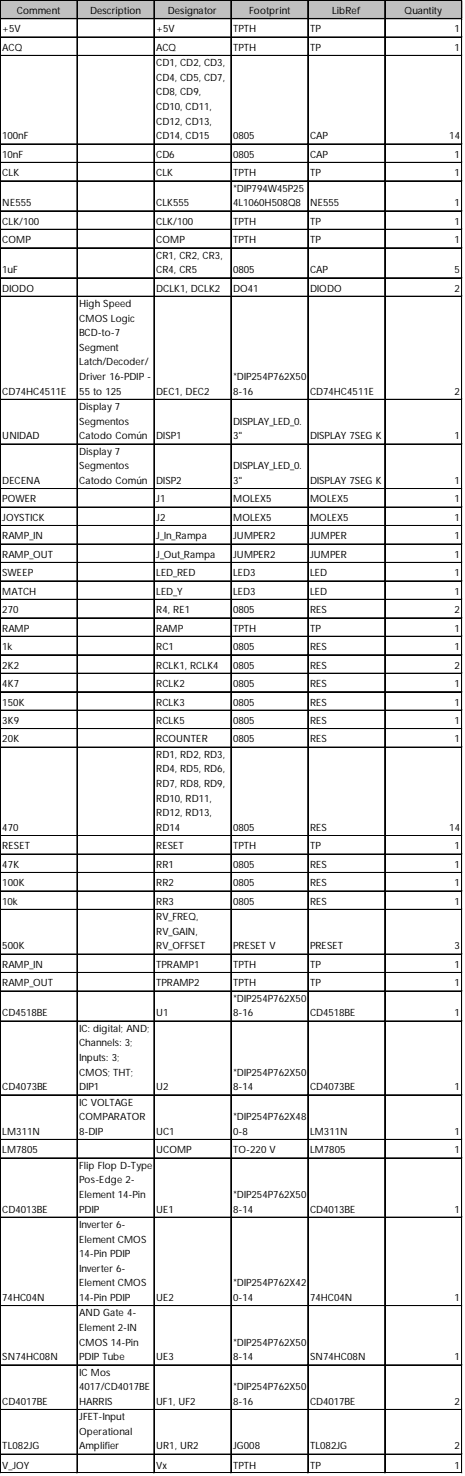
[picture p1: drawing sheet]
<svg xmlns="http://www.w3.org/2000/svg" width="97mm" height="307mm" viewBox="0 0 97 307" stroke-linecap="round" stroke-linejoin="round" font-family="sans-serif">
<defs><g id="words">
<g font-size="2.1">
<text x="3.5" y="2.9">Comment</text>
<text x="18.7" y="2.9">Description</text>
<text x="34.9" y="2.9">Designator</text>
<text x="51.8" y="2.9">Footprint</text>
<text x="69.1" y="2.9">LibRef</text>
<text x="84.1" y="2.9">Quantity</text>
<text x=".5" y="6.7">+5V</text>
<text x=".5" y="10.6">ACQ</text>
<text x="32.5" y="6.7">+5V</text>
<text x="32.5" y="10.6">ACQ</text>
<text x="48.5" y="6.7">TPTH</text>
<text x="48.5" y="10.6">TPTH</text>
<text x="64.4" y="6.7">TP</text>
<text x="64.4" y="10.6">TP</text>
<text x="94.5" y="6.7">1</text>
<text x="94.5" y="10.6">1</text>
<text x="32.5" y="13.8">CD1, CD2, CD3,</text>
<text x="32.5" y="16.8">CD4, CD5, CD7,</text>
<text x="32.5" y="19.8">CD8, CD9,</text>
<text x="32.5" y="22.9">CD10, CD11,</text>
<text x=".5" y="29">100nF</text>
<text x="32.5" y="25.9">CD12, CD13,</text>
<text x="32.5" y="29">CD14, CD15</text>
<text x="48.5" y="29">0805</text>
<text x="64.4" y="29">CAP</text>
<text x="93.4" y="29">14</text>
<text x=".5" y="32.8">10nF</text>
<text x="32.5" y="32.8">CD6</text>
<text x="48.5" y="32.8">0805</text>
<text x="64.4" y="32.8">CAP</text>
<text x="94.5" y="32.8">1</text>
<text x=".5" y="36.6">CLK</text>
<text x="32.5" y="36.6">CLK</text>
<text x="48.5" y="36.6">TPTH</text>
<text x="48.5" y="39.8">*DIP794W45P25</text>
<text x="64.4" y="36.6">TP</text>
<text x="94.5" y="36.6">1</text>
<text x=".5" y="42.9">NE555</text>
<text x=".5" y="46.7">CLK/100</text>
<text x="32.5" y="42.9">CLK555</text>
<text x="32.5" y="46.7">CLK/100</text>
<text x="48.5" y="42.9">4L1060H508Q8</text>
<text x="48.5" y="46.7">TPTH</text>
<text x="64.4" y="42.9">NE555</text>
<text x="64.4" y="46.7">TP</text>
<text x="94.5" y="42.9">1</text>
<text x="94.5" y="46.7">1</text>
<text x=".5" y="50.6">COMP</text>
<text x="32.5" y="50.6">COMP</text>
<text x="32.5" y="53.8">CR1, CR2, CR3,</text>
<text x="48.5" y="50.6">TPTH</text>
<text x="64.4" y="50.6">TP</text>
<text x="94.5" y="50.6">1</text>
<text x=".5" y="56.8">1uF</text>
<text x="32.5" y="56.8">CR4, CR5</text>
<text x="48.5" y="56.8">0805</text>
<text x="64.4" y="56.8">CAP</text>
<text x="94.5" y="56.8">5</text>
<text x=".5" y="60.6">DIODO</text>
<text x="16.5" y="63.8">High Speed</text>
<text x="32.5" y="60.6">DCLK1, DCLK2</text>
<text x="48.5" y="60.6">DO41</text>
<text x="64.4" y="60.6">DIODO</text>
<text x="94.5" y="60.6">2</text>
<text x="16.5" y="66.9">CMOS Logic</text>
<text x="16.5" y="69.9">BCD-to-7</text>
<text x="16.5" y="73">Segment</text>
<text x="16.5" y="76">Latch/Decoder/</text>
<text x=".5" y="82.1">CD74HC4511E</text>
<text x="16.5" y="79">Driver 16-PDIP -</text>
<text x="16.5" y="82.1">55 to 125</text>
<text x="32.5" y="82.1">DEC1, DEC2</text>
<text x="48.5" y="79">*DIP254P762X50</text>
<text x="48.5" y="82.1">8-16</text>
<text x="64.4" y="82.1">CD74HC4511E</text>
<text x="94.5" y="82.1">2</text>
<text x="16.5" y="85.3">Display 7</text>
<text x="16.5" y="88.3">Segmentos</text>
<text x="48.5" y="88.3">DISPLAY_LED_0.</text>
<text x=".5" y="91.3">UNIDAD</text>
<text x="16.5" y="91.3">Catodo Común</text>
<text x="16.5" y="94.5">Display 7</text>
<text x="32.5" y="91.3">DISP1</text>
<text x="48.5" y="91.3">3&quot;</text>
<text x="64.4" y="91.3">DISPLAY 7SEG K</text>
<text x="94.5" y="91.3">1</text>
<text x=".5" y="100.6">DECENA</text>
<text x="16.5" y="97.6">Segmentos</text>
<text x="16.5" y="100.6">Catodo Común</text>
<text x="32.5" y="100.6">DISP2</text>
<text x="48.5" y="97.6">DISPLAY_LED_0.</text>
<text x="48.5" y="100.6">3&quot;</text>
<text x="64.4" y="100.6">DISPLAY 7SEG K</text>
<text x="94.5" y="100.6">1</text>
<text x=".5" y="104.5">POWER</text>
<text x="32.5" y="104.5">J1</text>
<text x="48.5" y="104.5">MOLEX5</text>
<text x="64.4" y="104.5">MOLEX5</text>
<text x="94.5" y="104.5">1</text>
<text x=".5" y="108.3">JOYSTICK</text>
<text x=".5" y="112.1">RAMP_IN</text>
<text x="32.5" y="108.3">J2</text>
<text x="32.5" y="112.1">J_In_Rampa</text>
<text x="48.5" y="108.3">MOLEX5</text>
<text x="48.5" y="112.1">JUMPER2</text>
<text x="64.4" y="108.3">MOLEX5</text>
<text x="64.4" y="112.1">JUMPER</text>
<text x="94.5" y="108.3">1</text>
<text x="94.5" y="112.1">1</text>
<text x=".5" y="116">RAMP_OUT</text>
<text x=".5" y="119.8">SWEEP</text>
<text x="32.5" y="116">J_Out_Rampa</text>
<text x="32.5" y="119.8">LED_RED</text>
<text x="48.5" y="116">JUMPER2</text>
<text x="48.5" y="119.8">LED3</text>
<text x="64.4" y="116">JUMPER</text>
<text x="64.4" y="119.8">LED</text>
<text x="94.5" y="116">1</text>
<text x="94.5" y="119.8">1</text>
<text x=".5" y="123.7">MATCH</text>
<text x="32.5" y="123.7">LED_Y</text>
<text x="48.5" y="123.7">LED3</text>
<text x="64.4" y="123.7">LED</text>
<text x="94.5" y="123.7">1</text>
<text x=".5" y="127.5">270</text>
<text x=".5" y="131.3">RAMP</text>
<text x="32.5" y="127.5">R4, RE1</text>
<text x="32.5" y="131.3">RAMP</text>
<text x="48.5" y="127.5">0805</text>
<text x="48.5" y="131.3">TPTH</text>
<text x="64.4" y="127.5">RES</text>
<text x="64.4" y="131.3">TP</text>
<text x="94.5" y="127.5">2</text>
<text x="94.5" y="131.3">1</text>
<text x=".5" y="135.2">1k</text>
<text x="32.5" y="135.2">RC1</text>
<text x="48.5" y="135.2">0805</text>
<text x="64.4" y="135.2">RES</text>
<text x="94.5" y="135.2">1</text>
<text x=".5" y="139">2K2</text>
<text x=".5" y="142.9">4K7</text>
<text x="32.5" y="139">RCLK1, RCLK4</text>
<text x="32.5" y="142.9">RCLK2</text>
<text x="48.5" y="139">0805</text>
<text x="48.5" y="142.9">0805</text>
<text x="64.4" y="139">RES</text>
<text x="64.4" y="142.9">RES</text>
<text x="94.5" y="139">2</text>
<text x="94.5" y="142.9">1</text>
<text x=".5" y="146.7">150K</text>
<text x="32.5" y="146.7">RCLK3</text>
<text x="48.5" y="146.7">0805</text>
<text x="64.4" y="146.7">RES</text>
<text x="94.5" y="146.7">1</text>
<text x=".5" y="150.5">3K9</text>
<text x=".5" y="154.4">20K</text>
<text x="32.5" y="150.5">RCLK5</text>
<text x="32.5" y="154.4">RCOUNTER</text>
<text x="48.5" y="150.5">0805</text>
<text x="48.5" y="154.4">0805</text>
<text x="64.4" y="150.5">RES</text>
<text x="64.4" y="154.4">RES</text>
<text x="94.5" y="150.5">1</text>
<text x="94.5" y="154.4">1</text>
<text x="32.5" y="157.6">RD1, RD2, RD3,</text>
<text x="32.5" y="160.6">RD4, RD5, RD6,</text>
<text x="32.5" y="163.7">RD7, RD8, RD9,</text>
<text x="32.5" y="166.7">RD10, RD11,</text>
<text x=".5" y="172.8">470</text>
<text x="32.5" y="169.7">RD12, RD13,</text>
<text x="32.5" y="172.8">RD14</text>
<text x="48.5" y="172.8">0805</text>
<text x="64.4" y="172.8">RES</text>
<text x="93.4" y="172.8">14</text>
<text x=".5" y="176.6">RESET</text>
<text x="32.5" y="176.6">RESET</text>
<text x="48.5" y="176.6">TPTH</text>
<text x="64.4" y="176.6">TP</text>
<text x="94.5" y="176.6">1</text>
<text x=".5" y="180.5">47K</text>
<text x=".5" y="184.3">100K</text>
<text x="32.5" y="180.5">RR1</text>
<text x="32.5" y="184.3">RR2</text>
<text x="48.5" y="180.5">0805</text>
<text x="48.5" y="184.3">0805</text>
<text x="64.4" y="180.5">RES</text>
<text x="64.4" y="184.3">RES</text>
<text x="94.5" y="180.5">1</text>
<text x="94.5" y="184.3">1</text>
<text x=".5" y="188.1">10k</text>
<text x="32.5" y="188.1">RR3</text>
<text x="32.5" y="191.3">RV_FREQ,</text>
<text x="48.5" y="188.1">0805</text>
<text x="64.4" y="188.1">RES</text>
<text x="94.5" y="188.1">1</text>
<text x=".5" y="197.4">500K</text>
<text x="32.5" y="194.4">RV_GAIN,</text>
<text x="32.5" y="197.4">RV_OFFSET</text>
<text x="48.5" y="197.4">PRESET V</text>
<text x="64.4" y="197.4">PRESET</text>
<text x="94.5" y="197.4">3</text>
<text x=".5" y="201.3">RAMP_IN</text>
<text x="32.5" y="201.3">TPRAMP1</text>
<text x="48.5" y="201.3">TPTH</text>
<text x="64.4" y="201.3">TP</text>
<text x="94.5" y="201.3">1</text>
<text x=".5" y="205.1">RAMP_OUT</text>
<text x="32.5" y="205.1">TPRAMP2</text>
<text x="48.5" y="205.1">TPTH</text>
<text x="48.5" y="208.3">*DIP254P762X50</text>
<text x="64.4" y="205.1">TP</text>
<text x="94.5" y="205.1">1</text>
<text x=".5" y="211.3">CD4518BE</text>
<text x="16.5" y="214.5">IC: digital; AND;</text>
<text x="32.5" y="211.3">U1</text>
<text x="48.5" y="211.3">8-16</text>
<text x="64.4" y="211.3">CD4518BE</text>
<text x="94.5" y="211.3">1</text>
<text x="16.5" y="217.6">Channels: 3;</text>
<text x="16.5" y="220.6">Inputs: 3;</text>
<text x=".5" y="226.7">CD4073BE</text>
<text x="16.5" y="223.6">CMOS; THT;</text>
<text x="16.5" y="226.7">DIP1</text>
<text x="32.5" y="226.7">U2</text>
<text x="48.5" y="223.6">*DIP254P762X50</text>
<text x="48.5" y="226.7">8-14</text>
<text x="64.4" y="226.7">CD4073BE</text>
<text x="94.5" y="226.7">1</text>
<text x="16.5" y="229.9">IC VOLTAGE</text>
<text x="16.5" y="232.9">COMPARATOR</text>
<text x="48.5" y="232.9">*DIP254P762X48</text>
<text x=".5" y="236">LM311N</text>
<text x=".5" y="239.8">LM7805</text>
<text x="16.5" y="236">8-DIP</text>
<text x="32.5" y="236">UC1</text>
<text x="32.5" y="239.8">UCOMP</text>
<text x="48.5" y="236">0-8</text>
<text x="48.5" y="239.8">TO-220 V</text>
<text x="64.4" y="236">LM311N</text>
<text x="64.4" y="239.8">LM7805</text>
<text x="94.5" y="236">1</text>
<text x="94.5" y="239.8">1</text>
<text x="16.5" y="243">Flip Flop D-Type</text>
<text x="16.5" y="246">Pos-Edge 2-</text>
<text x="16.5" y="249.1">Element 14-Pin</text>
<text x="48.5" y="249.1">*DIP254P762X50</text>
<text x=".5" y="252.1">CD4013BE</text>
<text x="16.5" y="252.1">PDIP</text>
<text x="16.5" y="255.3">Inverter 6-</text>
<text x="32.5" y="252.1">UE1</text>
<text x="48.5" y="252.1">8-14</text>
<text x="64.4" y="252.1">CD4013BE</text>
<text x="94.5" y="252.1">1</text>
<text x="16.5" y="258.4">Element CMOS</text>
<text x="16.5" y="261.4">14-Pin PDIP</text>
<text x="16.5" y="264.4">Inverter 6-</text>
<text x="16.5" y="267.5">Element CMOS</text>
<text x="48.5" y="267.5">*DIP254P762X42</text>
<text x=".5" y="270.5">74HC04N</text>
<text x="16.5" y="270.5">14-Pin PDIP</text>
<text x="16.5" y="273.7">AND Gate 4-</text>
<text x="32.5" y="270.5">UE2</text>
<text x="48.5" y="270.5">0-14</text>
<text x="64.4" y="270.5">74HC04N</text>
<text x="94.5" y="270.5">1</text>
<text x="16.5" y="276.8">Element 2-IN</text>
<text x="16.5" y="279.8">CMOS 14-Pin</text>
<text x="48.5" y="279.8">*DIP254P762X50</text>
<text x=".5" y="282.8">SN74HC08N</text>
<text x="16.5" y="282.8">PDIP Tube</text>
<text x="16.5" y="286">IC Mos</text>
<text x="32.5" y="282.8">UE3</text>
<text x="48.5" y="282.8">8-14</text>
<text x="64.4" y="282.8">SN74HC08N</text>
<text x="94.5" y="282.8">1</text>
<text x=".5" y="292.1">CD4017BE</text>
<text x="16.5" y="289.1">4017/CD4017BE</text>
<text x="16.5" y="292.1">HARRIS</text>
<text x="32.5" y="292.1">UF1, UF2</text>
<text x="48.5" y="289.1">*DIP254P762X50</text>
<text x="48.5" y="292.1">8-16</text>
<text x="64.4" y="292.1">CD4017BE</text>
<text x="94.5" y="292.1">2</text>
<text x="16.5" y="295.3">JFET-Input</text>
<text x="16.5" y="298.4">Operational</text>
<text x=".5" y="301.4">TL082JG</text>
<text x=".5" y="305.4">V_JOY</text>
<text x="16.5" y="301.4">Amplifier</text>
<text x="32.5" y="301.4">UR1, UR2</text>
<text x="32.5" y="305.4">Vx</text>
<text x="48.5" y="301.4">JG008</text>
<text x="48.5" y="305.4">TPTH</text>
<text x="64.4" y="301.4">TL082JG</text>
<text x="64.4" y="305.4">TP</text>
<text x="94.5" y="301.4">2</text>
<text x="94.5" y="305.4">1</text>
</g>
</g></defs>
<path d="M.1 .1h96v3.9h-96z" fill="#c0c0c0"/>
<g fill="none" stroke="#000" stroke-width=".21">
<path d="M0 0v306.4M.1 0v306.4M.2 0h95.9M.2 .1h95.9M.2 3.8h95.9M.2 3.9h95.9M.2 7.7h95.9M.2 7.8h95.9M.2 11.5h95.9M.2 11.6h95.9M16 .2v306.2M16.1 .2v306.2"/>
<path d="M32 .2v306.2M32.1 .2v306.2M48 .2v306.2M48.1 .2v306.2M64 .2v306.2M80 .2v306.2M95.9 .2v306.2M96 .2v306.2M.2 29.9h95.9M.2 30h95.9M.2 33.8h95.9M.2 37.6h95.9"/>
<path d="M.2 37.7h95.9M.2 43.8h95.9M.2 43.9h95.9M.2 47.7h95.9M.2 47.8h95.9M.2 51.5h95.9M.2 51.6h95.9M.2 57.7h95.9M.2 57.8h95.9M.2 61.6h95.9M.2 61.7h95.9M.2 83h95.9"/>
<path d="M.2 83.1h95.9M.2 92.3h95.9M.2 92.4h95.9M.2 101.6h95.9M.2 101.7h95.9M.2 105.4h95.9M.2 105.5h95.9M.2 109.3h95.9M.2 113.1h95.9M.2 113.2h95.9M.2 116.9h95.9M.2 117h95.9"/>
<path d="M.2 120.8h95.9M.2 120.9h95.9M.2 124.6h95.9M.2 124.7h95.9M.2 128.5h95.9M.2 132.3h95.9M.2 132.4h95.9M.2 136.1h95.9M.2 136.2h95.9M.2 140h95.9M.2 140.1h95.9M.2 143.8h95.9"/>
<path d="M.2 143.9h95.9M.2 147.7h95.9M.2 151.5h95.9M.2 151.6h95.9M.2 155.3h95.9M.2 155.4h95.9M.2 173.7h95.9M.2 173.8h95.9M.2 177.6h95.9M.2 177.7h95.9M.2 181.4h95.9M.2 181.5h95.9"/>
<path d="M.2 185.3h95.9M.2 189.1h95.9M.2 189.2h95.9M.2 198.4h95.9M.2 202.2h95.9M.2 202.3h95.9M.2 206h95.9M.2 206.1h95.9M.2 212.3h95.9M.2 212.4h95.9M.2 227.6h95.9M.2 227.7h95.9"/>
<path d="M.2 236.9h95.9M.2 237h95.9M.2 240.8h95.9M.2 253.1h95.9M.2 253.2h95.9M.2 271.5h95.9M.2 271.6h95.9M.2 283.8h95.9M.2 283.9h95.9M.2 293.1h95.9M.2 293.2h95.9M.2 302.4h95.9"/>
<path d="M.2 306.2h95.9M.2 306.3h95.9"/>
</g>
<path d="M0 306.4h.1" fill="none" stroke="#d4d4d4" stroke-width=".21"/>
<path d="M0 306.4h.2z" fill="#d4d4d4"/>
<path d="M16 306.4h.1" fill="none" stroke="#d4d4d4" stroke-width=".21"/>
<path d="M16 306.4h.2z" fill="#d4d4d4"/>
<path d="M32 306.4h.1" fill="none" stroke="#d4d4d4" stroke-width=".21"/>
<path d="M32 306.4h.1z" fill="#d4d4d4"/>
<path d="M48 306.4h.1" fill="none" stroke="#d4d4d4" stroke-width=".21"/>
<path d="M48 306.4h.1z" fill="#d4d4d4"/>
<path d="M64 306.4h.1" fill="none" stroke="#d4d4d4" stroke-width=".21"/>
<path d="M64 306.4h.1z" fill="#d4d4d4"/>
<path d="M80 306.4h.1" fill="none" stroke="#d4d4d4" stroke-width=".21"/>
<path d="M80 306.4h.1z" fill="#d4d4d4"/>
<path d="M95.9 306.4h.1" fill="none" stroke="#d4d4d4" stroke-width=".21"/>
<path d="M95.9 306.4h.2z" fill="#d4d4d4"/>
<path d="M96.1 0h.1" fill="none" stroke="#d4d4d4" stroke-width=".21"/>
<path d="M96.1 0l.1 .2z" fill="#d4d4d4"/>
<path d="M96.1 3.8h.1" fill="none" stroke="#d4d4d4" stroke-width=".21"/>
<path d="M96.1 3.8l.1 .2z" fill="#d4d4d4"/>
<path d="M96.1 7.7h.1" fill="none" stroke="#d4d4d4" stroke-width=".21"/>
<path d="M96.1 7.7l.1 .1z" fill="#d4d4d4"/>
<path d="M96.1 11.5h.1" fill="none" stroke="#d4d4d4" stroke-width=".21"/>
<path d="M96.1 11.5l.1 .2z" fill="#d4d4d4"/>
<path d="M96.1 29.9h.1" fill="none" stroke="#d4d4d4" stroke-width=".21"/>
<path d="M96.1 29.9l.1 .2z" fill="#d4d4d4"/>
<path d="M96.1 33.8h.1" fill="none" stroke="#d4d4d4" stroke-width=".21"/>
<path d="M96.1 33.8l.1 .1z" fill="#d4d4d4"/>
<path d="M96.1 37.6h.1" fill="none" stroke="#d4d4d4" stroke-width=".21"/>
<path d="M96.1 37.6l.1 .2z" fill="#d4d4d4"/>
<path d="M96.1 43.8h.1" fill="none" stroke="#d4d4d4" stroke-width=".21"/>
<path d="M96.1 43.8l.1 .2z" fill="#d4d4d4"/>
<path d="M96.1 47.7h.1" fill="none" stroke="#d4d4d4" stroke-width=".21"/>
<path d="M96.1 47.7l.1 .1z" fill="#d4d4d4"/>
<path d="M96.1 51.5h.1" fill="none" stroke="#d4d4d4" stroke-width=".21"/>
<path d="M96.1 51.5l.1 .2z" fill="#d4d4d4"/>
<path d="M96.1 57.7h.1" fill="none" stroke="#d4d4d4" stroke-width=".21"/>
<path d="M96.1 57.7l.1 .2z" fill="#d4d4d4"/>
<path d="M96.1 61.6h.1" fill="none" stroke="#d4d4d4" stroke-width=".21"/>
<path d="M96.1 61.6l.1 .1z" fill="#d4d4d4"/>
<path d="M96.1 83h.1" fill="none" stroke="#d4d4d4" stroke-width=".21"/>
<path d="M96.1 83l.1 .2z" fill="#d4d4d4"/>
<path d="M96.1 92.3h.1" fill="none" stroke="#d4d4d4" stroke-width=".21"/>
<path d="M96.1 92.3l.1 .2z" fill="#d4d4d4"/>
<path d="M96.1 101.6h.1" fill="none" stroke="#d4d4d4" stroke-width=".21"/>
<path d="M96.1 101.6l.1 .1z" fill="#d4d4d4"/>
<path d="M96.1 105.4h.1" fill="none" stroke="#d4d4d4" stroke-width=".21"/>
<path d="M96.1 105.4l.1 .2z" fill="#d4d4d4"/>
<path d="M96.1 109.3h.1" fill="none" stroke="#d4d4d4" stroke-width=".21"/>
<path d="M96.1 109.3l.1 .1z" fill="#d4d4d4"/>
<path d="M96.1 113.1h.1" fill="none" stroke="#d4d4d4" stroke-width=".21"/>
<path d="M96.1 113.1l.1 .2z" fill="#d4d4d4"/>
<path d="M96.1 116.9h.1" fill="none" stroke="#d4d4d4" stroke-width=".21"/>
<path d="M96.1 116.9l.1 .2z" fill="#d4d4d4"/>
<path d="M96.1 120.8h.1" fill="none" stroke="#d4d4d4" stroke-width=".21"/>
<path d="M96.1 120.8l.1 .1z" fill="#d4d4d4"/>
<path d="M96.1 124.6h.1" fill="none" stroke="#d4d4d4" stroke-width=".21"/>
<path d="M96.1 124.6l.1 .2z" fill="#d4d4d4"/>
<path d="M96.1 128.5h.1" fill="none" stroke="#d4d4d4" stroke-width=".21"/>
<path d="M96.1 128.5l.1 .1z" fill="#d4d4d4"/>
<path d="M96.1 132.3h.1" fill="none" stroke="#d4d4d4" stroke-width=".21"/>
<path d="M96.1 132.3l.1 .2z" fill="#d4d4d4"/>
<path d="M96.1 136.1h.1" fill="none" stroke="#d4d4d4" stroke-width=".21"/>
<path d="M96.1 136.1l.1 .2z" fill="#d4d4d4"/>
<path d="M96.1 140h.1" fill="none" stroke="#d4d4d4" stroke-width=".21"/>
<path d="M96.1 140l.1 .1z" fill="#d4d4d4"/>
<path d="M96.1 143.8h.1" fill="none" stroke="#d4d4d4" stroke-width=".21"/>
<path d="M96.1 143.8l.1 .2z" fill="#d4d4d4"/>
<path d="M96.1 147.7h.1" fill="none" stroke="#d4d4d4" stroke-width=".21"/>
<path d="M96.1 147.7l.1 .1z" fill="#d4d4d4"/>
<path d="M96.1 151.5h.1" fill="none" stroke="#d4d4d4" stroke-width=".21"/>
<path d="M96.1 151.5l.1 .2z" fill="#d4d4d4"/>
<path d="M96.1 155.3h.1" fill="none" stroke="#d4d4d4" stroke-width=".21"/>
<path d="M96.1 155.3l.1 .2z" fill="#d4d4d4"/>
<path d="M96.1 173.7h.1" fill="none" stroke="#d4d4d4" stroke-width=".21"/>
<path d="M96.1 173.7l.1 .2z" fill="#d4d4d4"/>
<path d="M96.1 177.6h.1" fill="none" stroke="#d4d4d4" stroke-width=".21"/>
<path d="M96.1 177.6l.1 .1z" fill="#d4d4d4"/>
<path d="M96.1 181.4h.1" fill="none" stroke="#d4d4d4" stroke-width=".21"/>
<path d="M96.1 181.4l.1 .2z" fill="#d4d4d4"/>
<path d="M96.1 185.3h.1" fill="none" stroke="#d4d4d4" stroke-width=".21"/>
<path d="M96.1 185.3l.1 .1z" fill="#d4d4d4"/>
<path d="M96.1 189.1h.1" fill="none" stroke="#d4d4d4" stroke-width=".21"/>
<path d="M96.1 189.1l.1 .2z" fill="#d4d4d4"/>
<path d="M96.1 198.4h.1" fill="none" stroke="#d4d4d4" stroke-width=".21"/>
<path d="M96.1 198.4l.1 .1z" fill="#d4d4d4"/>
<path d="M96.1 202.2h.1" fill="none" stroke="#d4d4d4" stroke-width=".21"/>
<path d="M96.1 202.2l.1 .2z" fill="#d4d4d4"/>
<path d="M96.1 206h.1" fill="none" stroke="#d4d4d4" stroke-width=".21"/>
<path d="M96.1 206l.1 .2z" fill="#d4d4d4"/>
<path d="M96.1 212.3h.1" fill="none" stroke="#d4d4d4" stroke-width=".21"/>
<path d="M96.1 212.3l.1 .1z" fill="#d4d4d4"/>
<path d="M96.1 227.6h.1" fill="none" stroke="#d4d4d4" stroke-width=".21"/>
<path d="M96.1 227.6l.1 .2z" fill="#d4d4d4"/>
<path d="M96.1 236.9h.1" fill="none" stroke="#d4d4d4" stroke-width=".21"/>
<path d="M96.1 236.9l.1 .2z" fill="#d4d4d4"/>
<path d="M96.1 240.8h.1" fill="none" stroke="#d4d4d4" stroke-width=".21"/>
<path d="M96.1 240.8l.1 .1z" fill="#d4d4d4"/>
<path d="M96.1 253.1h.1" fill="none" stroke="#d4d4d4" stroke-width=".21"/>
<path d="M96.1 253.1l.1 .1z" fill="#d4d4d4"/>
<path d="M96.1 271.5h.1" fill="none" stroke="#d4d4d4" stroke-width=".21"/>
<path d="M96.1 271.5l.1 .1z" fill="#d4d4d4"/>
<path d="M96.1 283.8h.1" fill="none" stroke="#d4d4d4" stroke-width=".21"/>
<path d="M96.1 283.8l.1 .2z" fill="#d4d4d4"/>
<path d="M96.1 293.1h.1" fill="none" stroke="#d4d4d4" stroke-width=".21"/>
<path d="M96.1 293.1l.1 .1z" fill="#d4d4d4"/>
<path d="M96.1 302.4h.1" fill="none" stroke="#d4d4d4" stroke-width=".21"/>
<path d="M96.1 302.4l.1 .1z" fill="#d4d4d4"/>
<path d="M96.1 306.2h.1" fill="none" stroke="#d4d4d4" stroke-width=".21"/>
<path d="M96.1 306.2l.1 .2z" fill="#d4d4d4"/>
<use href="#words"/>
</svg>
